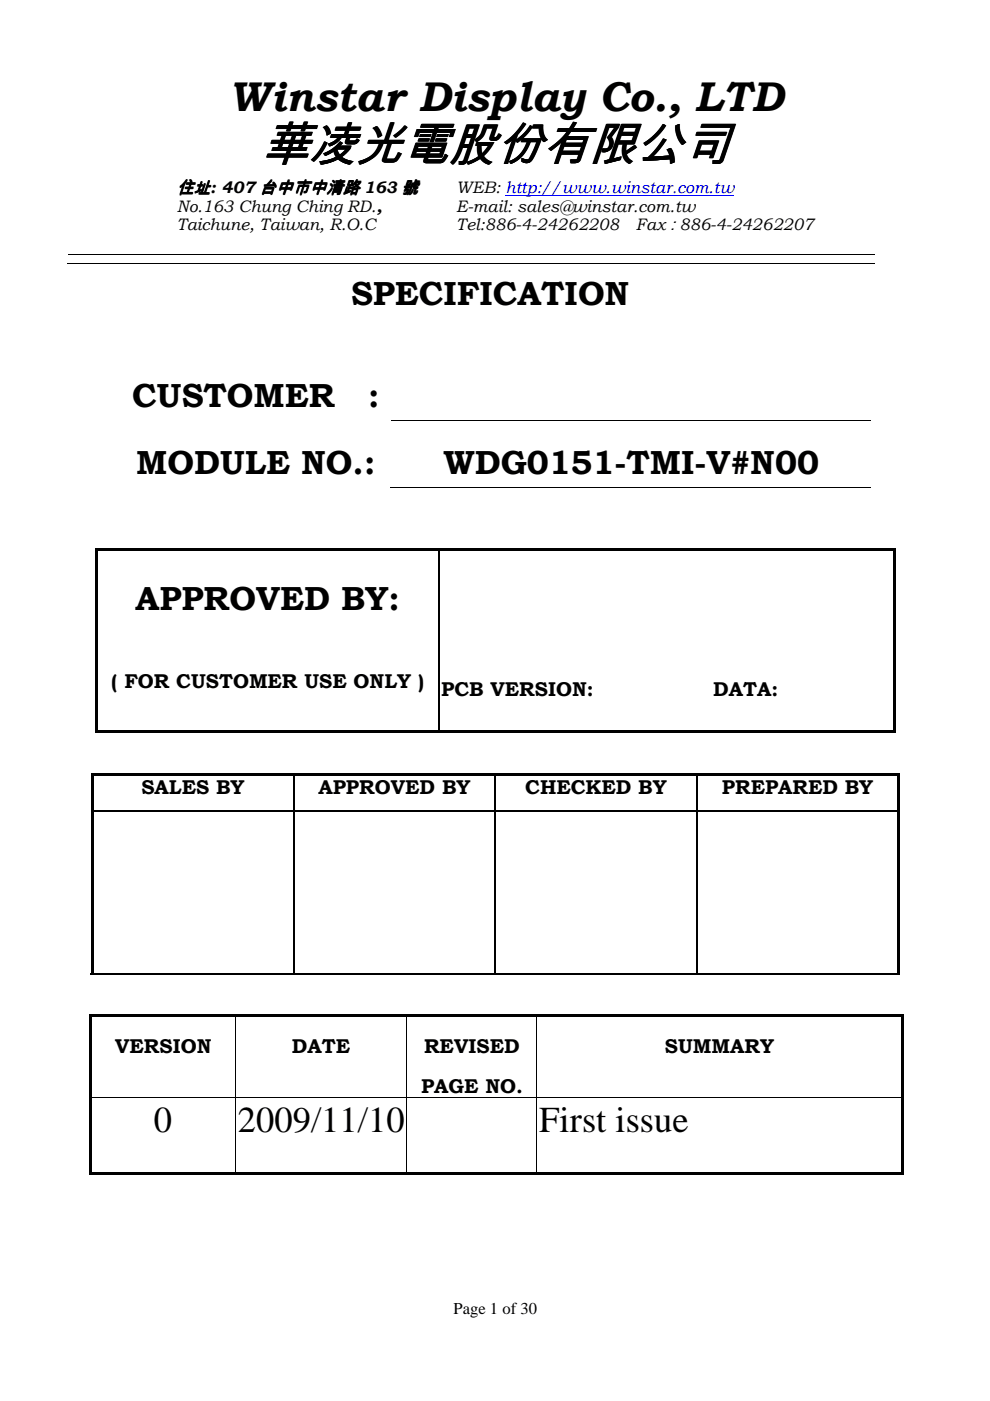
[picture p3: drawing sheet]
<svg xmlns="http://www.w3.org/2000/svg" width="210mm" height="297mm" viewBox="0 0 210 297" stroke-linecap="round" stroke-linejoin="round" font-family="sans-serif">
<defs><g id="words">
<text font-size="10.4" x="55.7" y="34.1">華凌光電股份有限公司</text>
<text font-size="8.8" x="48.5" y="23.5">Winstar Display Co., LTD</text>
<g font-size="7.7">
<text x="32.6" y="239.9">0</text>
<text x="50.4" y="239.9">2009/11/10</text>
<text x="114.3" y="239.9">First issue</text>
</g>
<g font-size="7.1">
<text x="74.4" y="64.8">SPECIFICATION</text>
<text x="28" y="86.3">CUSTOMER</text>
<text x="78" y="86.3">:</text>
<text x="28.9" y="100.6">MODULE NO.:</text>
<text x="94" y="100.6">WDG0151-TMI-V#N00</text>
<text x="28.7" y="129.3">APPROVED BY:</text>
</g>
<g font-size="4.2">
<text x="23.6" y="145.9">( FOR CUSTOMER USE ONLY )</text>
<text x="93.6" y="147.6">PCB VERSION:</text>
<text x="151.2" y="147.6">DATA:</text>
<text x="30" y="168.4">SALES BY</text>
<text x="67.5" y="168.4">APPROVED BY</text>
<text x="111.4" y="168.4">CHECKED BY</text>
<text x="153.1" y="168.4">PREPARED BY</text>
<text x="24.4" y="223.2">VERSION</text>
<text x="61.9" y="223.2">DATE</text>
<text x="89.9" y="223.2">REVISED</text>
<text x="141" y="223.2">SUMMARY</text>
<text x="89.3" y="231.6">PAGE NO.</text>
</g>
<text font-size="3.7" x="37.5" y="41">住址: 407台中市中清路 163 號</text>
<g font-size="3.5">
<text x="96.7" y="41">WEB: http://www.winstar.com.tw</text>
<text x="37.5" y="44.9">No.163 Chung Ching RD.,</text>
<text x="96.7" y="44.9">E-mail: sales@winstar.com.tw</text>
<text x="37.5" y="48.8">Taichune, Taiwan, R.O.C</text>
<text x="96.7" y="48.8">Tel:886-4-24262208</text>
<text x="134.8" y="48.8">Fax：886-4-24262207</text>
<text x="96.1" y="278.7">Page 1 of 30</text>
</g>
</g></defs>
<path d="M107.1 41.6h48.5" fill="none" stroke="#00f" stroke-width=".21"/>
<g fill="none" stroke="#000" stroke-width=".21">
<path d="M14.3 55.8h171.2M14.5 53.9h170.9M82.9 89.2h101.6M82.8 103.5h101.9M50 215.7v16.9M86.3 215.7v16.9M113.8 215.7v16.9M19.5 232.7h30.4M50 232.7v15.9M50 232.7h36.2M86.3 232.7v15.9M86.4 232.7h27.3"/>
<path d="M113.8 232.7v15.9M113.9 232.7h77.1"/>
</g>
<g fill="#000">
<path d="M20.2 116.2h.5v.6h-.5zM20.7 116.2h72.2v.6h-72.2zM92.9 116.8h.3zM92.9 116.2h.5v.6h-.5zM93.4 116.2h95.9v.6h-95.9zM189.3 116.2h.5v.6h-.5zM20.2 116.8h.5v38.1h-.5zM20.2 154.9h.5v.5h-.5zM20.7 154.9h72.2v.5h-72.2zM92.9 154.9h.5v.5h-.5zM93.4 154.9h95.9v.5h-95.9zM189.3 116.8h.5v38.1h-.5z"/>
<path d="M189.3 154.9h.5v.5h-.5zM19.3 163.9h.5v.5h-.5zM19.3 164.4h.5v7.5h-.5zM19.3 171.9h.5v.2h-.5zM19.8 163.9h42.3v.5h-42.3zM62.1 164.4h.3zM62.1 163.9h.6v.5h-.6zM62.1 171.9h.3v.2h-.3zM62.7 163.9h42.2v.5h-42.2zM104.9 164.4h.2zM104.9 163.9h.5v.5h-.5zM104.9 171.9h.2v.2h-.2z"/>
<path d="M105.4 163.9h42.2v.5h-42.2zM147.6 164.4h.3zM147.6 163.9h.5v.5h-.5zM147.6 171.9h.3v.2h-.3zM148.1 163.9h42.1v.5h-42.1zM190.2 163.9h.6v.5h-.6zM190.2 164.4h.6v7.5h-.6zM190.2 171.9h.6v.2h-.6zM19 215.1h.5v.6h-.5zM19 215.1h.5v.5h-.5zM19.3 172.1h.5v34.3h-.5zM19.5 215.1h30.4v.5h-30.4z"/>
<path d="M49.9 215.6l.1 .1zM49.9 215.1h.5v.5h-.5zM50.4 215.1h35.8v.5h-35.8zM62.1 206.4h.3v.3h-.3zM86.2 215.6l.2 .1zM86.2 215.1h.5v.5h-.5zM86.7 215.1h27v.5h-27zM104.9 206.4h.2v.3h-.2zM113.7 215.6l.2 .1zM113.7 215.1h.6v.5h-.6zM114.3 215.1h76.7v.5h-76.7zM147.6 206.4h.3v.3h-.3z"/>
<path d="M190.2 172.1h.6v34.3h-.6zM190.2 206.4h.6v.3h-.6zM191 215.1h.5v.6h-.5zM191 215.1h.5v.5h-.5zM19 215.7h.5v16.9h-.5zM19 232.6h.5v.1h-.5zM49.9 232.6h.1v.1h-.1zM86.2 232.6h.2v.1h-.2zM113.7 232.6h.2v.1h-.2zM191 215.7h.5v16.9h-.5zM191 232.6h.5v.1h-.5zM19 232.7h.5v15.9h-.5z"/>
<path d="M19 248.6h.5v.5h-.5zM19.5 248.6h30.4v.5h-30.4zM49.9 248.6h.5v.5h-.5zM50.4 248.6h35.8v.5h-35.8zM86.2 248.6h.5v.5h-.5zM86.7 248.6h27v.5h-27zM113.7 248.6h.6v.5h-.6zM114.3 248.6h76.7v.5h-76.7zM191 232.7h.5v15.9h-.5zM191 248.6h.5v.5h-.5z"/>
</g>
<g fill="none" stroke="#000" stroke-width=".25">
<path d="M93 116.8v38.1M19.8 172h42.3M62.3 164.4v7.5M62.3 172.1v34.3M62.4 172h42.5M105 164.4v7.5M105 172.1v34.3M105.1 172h42.5M147.7 164.4v7.5M147.7 172.1v34.3M147.9 172h42.3M19.3 206.5h42.8"/>
<path d="M62.4 206.5h42.5M105.1 206.5h42.5M147.9 206.5h42.3"/>
</g>
<use href="#words"/>
</svg>
